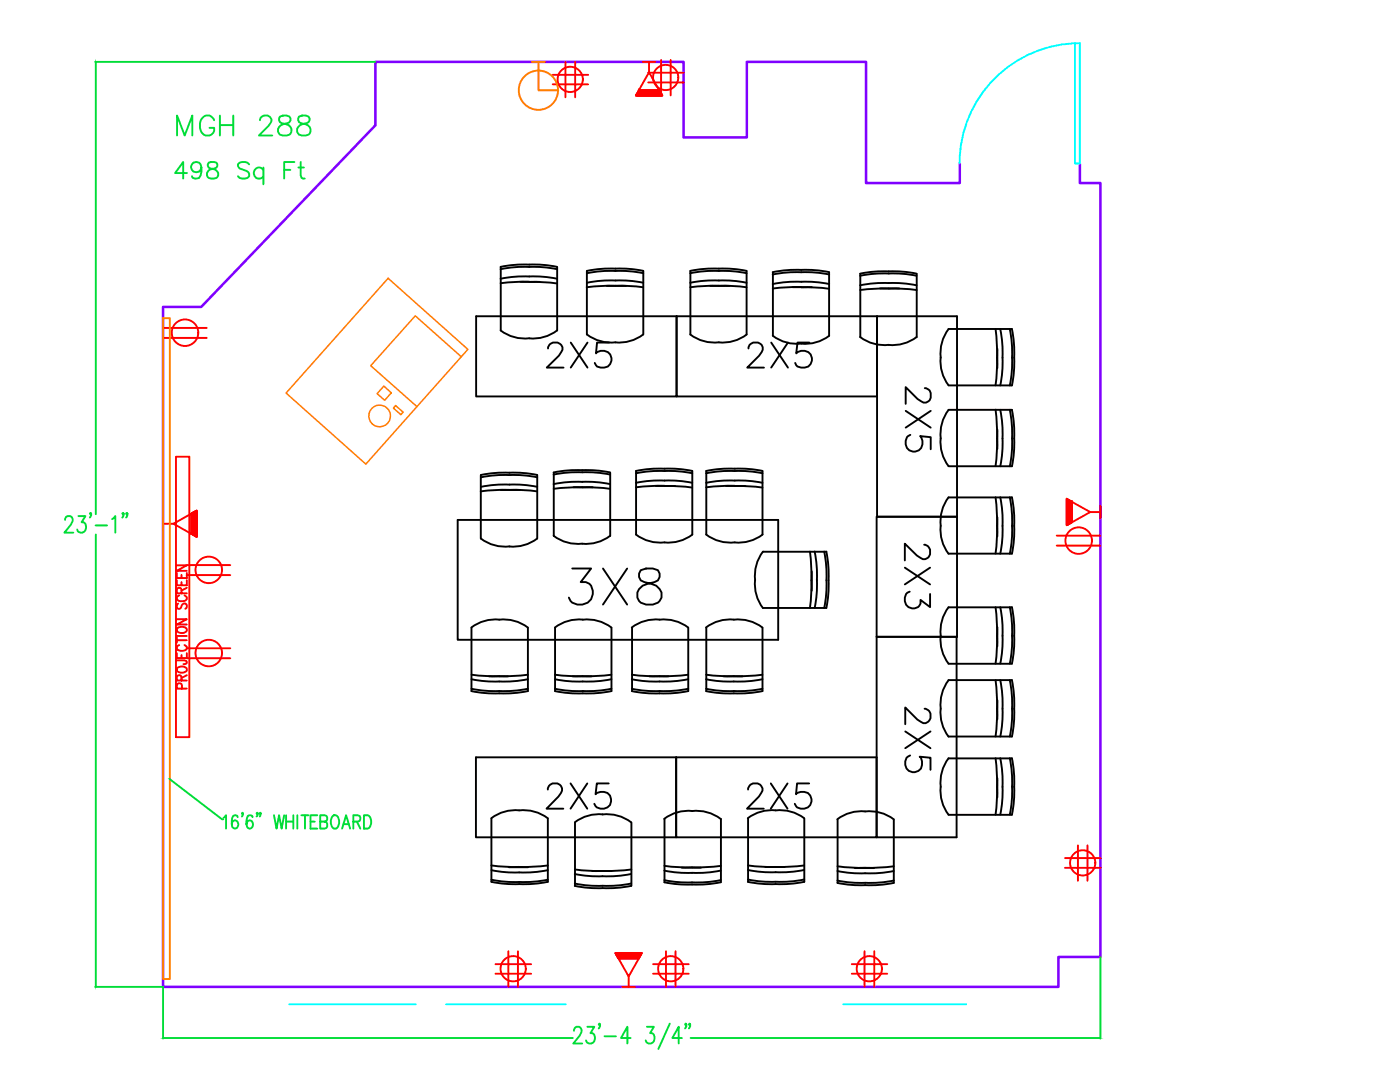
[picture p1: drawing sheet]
<svg xmlns="http://www.w3.org/2000/svg" width="279mm" height="216mm" viewBox="0 0 279 216" stroke-linecap="round" stroke-linejoin="round" font-family="sans-serif">
<!-- layer: _WALLS -->
<path d="M191.5 32.6v3.9h-18.7v-24.2h-23.8v15.1h-12.6v-15.1h-61.5v12.7l-34.7 36.2h-7.7v135.7h178.7v-5.9h8.4v-154.5h-4.1v-3.9" fill="none" stroke="#7f00ff" stroke-width=".51"/>
<!-- layer: ELECT -->
<g fill="none" stroke="#f00" stroke-width=".38">
<path d="M127.6 18l-.2 .1M127.6 18l-.3 .3M127.7 18l-.4 .4M127.7 18l-.5 .6M127.8 18l-.7 .7M127.9 18l-.9 .8M127.9 18l-1 1M128 18l-1.1 1.1M128 19.1l1.1-1.1-1 1.1M128.1 18l-1.1 1.1M128.2 18l-1.1 1.1M128.3 18l-1.1 1.1"/>
<path d="M128.3 19.1l1.1-1.1-1 1.1M128.4 18l-1.1 1.1M128.5 18l-1.1 1.1M128.5 18l-1 1.1 1.1-1.1M128.6 18l-1.1 1.1M128.7 18l-1.1 1.1M128.7 18l-1 1.1M128.8 18l-1.1 1.1M128.8 18l-1 1.1M128.9 18l-1.1 1.1M129 18l-1.1 1.1M129.2 18l-1.1 1.1"/>
<path d="M129.3 18l-1.1 1.1M129.5 12.3v2.1M129.5 18l-1.1 1.1M129.6 18l-1.1 1.1M129.6 18l-1 1.1 1.1-1.1M129.7 18l-1 1.1M129.9 18l-1.2 1.1M129.9 18l-1 1.1 1.1-1.1M130 18l-1 1.1"/>
</g>
<circle cx="127.5" cy="18" r=".19" fill="#f00"/>
<g fill="none" stroke="#f00" stroke-width=".38">
<path d="M130.1 18l-1.1 1.1M130.2 18l-1.1 1.1M130.3 18l-1.1 1.1M130.4 18l-1.1 1.1M130.5 18l-1.1 1.1M130.6 18l-1.1 1.1M130.6 18l-1 1.1M130.7 19.1l.9-1-.9 1M130.7 18l-1.1 1.1M130.8 18l-1.1 1.1M130.9 18l-1.1 1.1M130.9 18l-1 1.1"/>
<path d="M131 18l-1.1 1.1M131.1 18l-1.1 1.1M131.2 18l-1.1 1.1M131.3 18l-1.1 1.1M131.3 19.1l.6-.6-.6 .6M131.4 18l-1.1 1.1M131.5 18l-1.1 1.1M131.6 18l-1.1 1.1 1.1-1M131.6 18.1l-1 1M131.6 19.1l.4-.4-.3 .4M131.7 18.2l-.9 .9M131.7 19.1l.3-.3-.2 .3"/>
<path d="M131.7 18.3l-.8 .8M131.7 18.3l-.7 .8M131.8 18.4l-.8 .7M131.8 18.4l-.7 .7M131.8 18.5l-.6 .6M131.9 18.6l-.5 .5M131.9 18.7l-.4 .4M131.9 18.7l-.3 .4M132.1 18.9l-.2 .2M132.1 19l-.1 .1M132.2 19l-.1 .1"/>
</g>
<circle cx="132.2" cy="19.1" r=".19" fill="#f00"/>
<g fill="none" stroke="#f00" stroke-width=".38">
<path d="M110.3 16.8h7.1M110.3 14.9h7.1M112.8 12.3v7.1M114.8 12.3v7.1M127.5 18h4.1l-2.1-3.6-2.6 4.7h5.3l-.6-1.1M128.3 12.3h2.5M212.9 99.9l1 1.1M212.9 99.9l1 1.1-1-1.2 1 1M212.9 99.7l1 1.1M212.9 99.6l1 1.1M212.9 99.5l1 1.2-1-1.1M213 99.6l.9 .9"/>
<path d="M213.1 99.7l.8 .8M213.4 99.8l.5 .6-.4-.5M213.6 100l.3 .3M212.9 101.6l1 1.1M212.9 101.5l1 1.1-1-1.1M212.9 101.4l1 1.1M212.9 101.4l1 1M212.9 101.3l1 1.1M212.9 101.2l1 1.1M212.9 101.1l1 1.1M212.9 101l1 1.1M212.9 101l1 1"/>
<path d="M212.9 100.9l1 1.1M212.9 100.8l1 1.1M212.9 100.7l1 1.1M212.9 100.7l1 1M212.9 100.6l1 1.1M212.9 100.5l1 1.1M212.9 100.5l1 1M212.9 100.4l1 1.1M212.9 100.2l1 1.1M212.9 100.2l1 1M212.9 100.1l1 1.1M212.9 100l1 1.1"/>
<path d="M213.8 100.1l.1 .1M213.9 101.4l-1-1 1 1M217.6 102.2h2"/>
<circle cx="113.8" cy="15.8" r="2.52"/>
</g>
<circle cx="213.9" cy="100.1" r=".19" fill="#f00"/>
<g fill="none" stroke="#f00" stroke-width=".38">
<path d="M32.5 67.4h8.8M32.5 65.4h8.8M32.5 104.5h2.1M37.3 114.8h8.7M37.3 112.8h8.7M38.2 104l1.1 1.1-1.1-1M38.2 104.1l1.1 1.1M38.2 104.2l1.1 1.1M38.2 104.3l1.1 1.1M38.2 104.4l1.1 1.1M38.2 104.5l1.1 1.1M38.2 104.6l1.1 1"/>
<path d="M38.2 104.6l1.1 1.1M38.2 104.7l1.1 1.1M38.2 104.8l1.1 1.1M38.2 104.8l1.1 1.1-1.1-1M38.2 104.9l1.1 1.1M38.2 105l1.1 1.1M38.2 105.1l1.1 1.1M38.2 105.1l1.1 1.1-1.1-1M38.2 105.2l1.1 1.1M38.2 105.3l1.1 1.1M38.2 105.4l1.1 1.1-1.1-1M38.2 105.5l1.1 1.1"/>
<path d="M38.2 105.6l1.1 1.1M38.2 105.8l1.1 1M38.2 105.8l1.1 1.1M38.2 106l1.1 1.1M38.2 106.1l1.1 1M38.2 106.3l.6 .5M38.2 106.4l.4 .4M38.2 106.5l.1 .1M38.9 106.9l-.7-.7 .8 .8M39.3 106.7l-1.1-1.1 1.1 1.2M39.3 107l-1.1-1.1 1.1 1.1M210.9 108.9h8.7"/>
<path d="M210.9 106.9h8.7M212.9 103.2l1 1.1-1-1M212.9 103.1l1 1.1-1 .6M212.9 101.7l1 1M212.9 101.8l1 1.1-1-1.2 1 1.1M212.9 101.9l1 1.1M212.9 102.1l1 1.1M212.9 102.2l1 1.1M212.9 102.4l1 1.1M212.9 102.5l1 1M212.9 102.5l1 1.1M212.9 102.6l1 1.1"/>
<path d="M212.9 102.7l1 1.1M212.9 102.8l1 1M212.9 102.8l1 1.1M212.9 102.9l1 1.1M212.9 103l1 1.1M212.9 103.1l1 1M212.9 103.2l1 1M212.9 103.4l.9 .9-.9-.9M212.9 103.5l.8 .8M212.9 103.6l.7 .8M212.9 103.7l.7 .7M212.9 103.8l.6 .6"/>
<path d="M212.9 103.8l.6 .7M212.9 104l.5 .5M212.9 104.1l.4 .4M212.9 104.2l.3 .4M212.9 104.4l.2 .3M212.9 104.5l.2 .2M212.9 104.5l.1 .2M212.9 104.6l.1 .1M212.9 104.6v.1M213.9 100.1v4.1l3.7-2-4.7-2.7v5.3M213.9 103.1l-1-1.1 1 1.2M213.9 103.4l-1-1.1 1 1.1"/>
<path d="M219.6 100.9v2.5M37.3 131.3h8.7M37.3 129.4h8.7M212.5 173.2h7.2M212.5 171.2h7.2M215.1 168.7v7.1M217 168.7v7.1M98.9 194.3h7.1M98.9 192.4h7.1M101.5 189.8v7.1M103.4 189.8v7.1M122.8 190.1h5.3l-2.6 4.7-2.1-3.6h4.1"/>
<path d="M122.9 190.1l-.1 .1M123 190.1l-.1 .2M123.1 190.1l-.2 .2M123.1 190.1l-.2 .3M123.2 190.8l.7-.7-.7 .7M123.2 190.1l-.2 .3M123.3 190.1l-.3 .3M123.4 190.1l-.4 .4M123.4 190.1l-.4 .5 .6-.5-.5 .6 .5-.6M123.7 190.1l-.6 .6M123.9 190.1l-.7 .8 .8-.8M124 190.1l-.7 .9"/>
<path d="M124.1 190.1l-.8 .9M124.2 196.9h2.5M124.2 190.1l-.9 .9M124.3 190.1l-1 1M124.4 191.2l1.1-1.1-1.1 1.1M124.4 190.1l-1 1.1M124.5 190.1l-1.1 1.1-.6-1M124.6 190.1l-1.1 1.1M124.6 190.1l-1 1.1M124.7 191.2l1.1-1.1-1.1 1.1M124.7 190.1l-1.1 1.1M124.7 190.1l-1 1.1"/>
<path d="M124.8 190.1l-1.1 1.1M124.9 190.1l-1.1 1.1M124.9 190.1l-1 1.1M125 190.1l-1.1 1.1M125 190.1l-1 1.1M125.1 190.1l-1.1 1.1M125.2 190.1l-1.1 1.1M125.3 190.1l-1.1 1.1M125.4 190.1l-1.1 1.1M125.5 194.8v2.1M125.5 190.1l-1 1.1M125.6 190.1l-1.1 1.1"/>
<path d="M125.7 190.1l-1.1 1.1M125.8 190.1l-1 1.1M125.9 190.1l-1.1 1.1M126 190.1l-1 1.1 1.1-1.1M126.1 191.2l1.1-1.1-1.1 1.1M126.1 190.1l-1.1 1.1M126.2 190.1l-1.1 1.1M126.3 190.1l-1.1 1.1 1.2-1.1M126.4 190.1l-1.1 1.1M126.4 191.2l1.1-1.1-1.1 1.1M126.4 190.1l-1 1.1M126.5 190.1l-1.1 1.1"/>
<path d="M126.6 190.1l-1.1 1.1M126.7 190.1l-1.2 1.1M126.7 190.1l-1 1.1M126.8 190.1l-1.1 1.1M126.9 190.1l-1.1 1.1M127 190.1l-1.1 1.1M127 190.1l-1 1.1M127.1 190.1l-1.1 1.1M127.3 190.1l-1.1 1.1M127.3 190.1l-1 1.1M127.4 190.1l-1.1 1.1M127.5 191.2h.1"/>
<path d="M127.6 190.1l-1.1 1.1M127.6 191.1l-.1 .1M127.6 190.1l-1 1.1M127.7 190.1l-1.1 1.1M127.7 190.8l-.4 .4M127.8 190.1l-1.1 1.1M127.8 190.7l-.6 .5M127.9 190.1l-1.1 1.1M127.9 190.1l-1 1.1 1.1-1.1M128 190.4l-.8 .8 .7-.6M128 190.1l-1.1 1.1M128 190.3l-.9 .9"/>
<path d="M128.1 190.1l-1.1 1.1M130.3 194.3h7.1M130.3 192.4h7.1M132.9 189.8v7.1M134.8 189.8v7.1M170 194.3h7.1M170 192.4h7.1M172.5 189.8v7.1M174.5 189.8v7.1"/>
<circle cx="36.9" cy="66.4" r="2.65"/>
<circle cx="41.7" cy="113.7" r="2.65"/>
<circle cx="215.3" cy="107.9" r="2.65"/>
<circle cx="41.7" cy="130.3" r="2.65"/>
<circle cx="216.1" cy="172.2" r="2.52"/>
<circle cx="102.4" cy="193.3" r="2.52"/>
<circle cx="133.9" cy="193.3" r="2.52"/>
<circle cx="173.5" cy="193.3" r="2.52"/>
</g>
<circle cx="38.2" cy="106.5" r=".19" fill="#f00"/>
<g fill="none" stroke="#f00" stroke-width=".38">
<path d="M129.4 16.5h7M129.4 14.5h7M131.9 12v7M133.8 12v7M32.5 103.2v2.6M38.2 104l1.1 1M38.2 103.9l1.1 1.1M38.2 103.8l1.1 1.1M38.2 103.7l1.1 1.1-1.1-1M38.2 103.7l1.1 1M38.2 103.6l1.1 1.1M38.2 103.5l1.1 1.1"/>
<path d="M38.2 103.4l1.1 1.1-1.1-1M38.2 103.4l1.1 1M38.2 103.3l1.1 1.1M38.2 103.2l1.1 1.1M38.2 103.1l1.1 1.1M38.2 103.1l1.1 1M38.2 103l1.1 1.1M38.2 102.9l1.1 1.1M38.2 102.8l1.1 1.1M38.2 102.8l1.1 1M38.2 102.7l1.1 1.1M38.2 102.6l1.1 1.1"/>
<path d="M38.2 102.5l1.1 1.1M38.3 102.4l1 1.1M38.3 102.4l1 1M38.4 102.3l.9 .9M38.5 102.3l.8 .9M38.5 102.3l.8 .8M38.6 102.3l.7 .7M38.6 102.3l.7 .6M38.6 102.2l.7 .7-.6-.7M38.7 102.2l.6 .6M38.7 102.2l.6 .5M38.8 102.1l.5 .5"/>
<path d="M38.8 102.1l.5 .5-.5-.5 .5 .4M38.9 102.1l.4 .3M39 102.1l.3 .3M39.1 102l.2 .2M39.2 101.9l.1 .1M39.3 103.3l-1-.9 1 1M39.3 102.3l-.3-.3 .3 .3M39.3 103.5l-1.1-1-3.6 2 4.7 2.6v-5.2l-1.1 .6v4M39.3 102l-.2-.1 .2 .2"/>
<circle cx="132.8" cy="15.5" r="2.52"/>
</g>
<!-- layer: _MISC_FIXED -->
<g fill="none" stroke="#ff7f00" stroke-width=".3">
<path d="M77.5 55.5l15.9 14.2-20.4 22.9-15.9-14.2zM76.6 77l1.5 1.4-1.3 1.5-1.5-1.3zM92.1 71.2l-9.2-8.2-8.9 10 9.2 8.1M78.9 80.9l1.6 1.3-.5 .5-1.5-1.3z"/>
<circle cx="75.8" cy="83" r="2.17"/>
</g>
<!-- layer: CLFUR -->
<g fill="none" stroke="#000" stroke-width=".38">
<path d="M99.9 53.3v12.6M103.9 56.2h3.8M105.6 53.3a22.8 22.8 0 0 0-5.7 .4M105.6 53.3a22.8 22.8 0 0 1 5.6 .4M105.6 56.2l-2.8 .1-2.9 .2M105.6 56.3h2.8l2.8 .3M111.2 53.2a35.8 35.8 0 0 0-11.3 .1M111.2 55.6a35.8 35.8 0 0 0-11.3 0M111.2 53.3v12.6M117.1 57.3a52.7 52.7 0 0 1 11.3 0M117.1 54.1v12.6M121.1 57.1h3.9"/>
<path d="M128.4 54.1v12.6a7.7 7.7 0 0 1-5.6 1.6 7.9 7.9 0 0 1-5.7-1.6M128.4 54.5a35.8 35.8 0 0 0-11.3 0M128.4 54a35.8 35.8 0 0 0-11.3 .1M128.4 56.4a35.8 35.8 0 0 0-11.3 0M137.8 54.1v12.6M141.7 57.1h3.9M143.5 57l2.7 .1 2.8 .2M143.5 57l-2.9 .1-2.8 .2M149 54.1v12.6M149 54.5a35.8 35.8 0 0 0-11.3 0M149 54a35.8 35.8 0 0 0-11.3 .1M149 56.4a35.8 35.8 0 0 0-11.3 0"/>
<path d="M154.2 54.3v12.7M158.2 57.3h3.8M159.9 57.3l2.8 .1 2.8 .2M159.9 53.9a22.8 22.8 0 0 0-5.7 .4M159.9 53.9a22.8 22.8 0 0 1 5.6 .4M159.9 57.3h-2.8l-2.9 .3M165.5 54.3v12.7M165.5 54.8a35.8 35.8 0 0 0-11.3 0M165.5 56.7a35.8 35.8 0 0 0-11.3 0M171.7 54.6v12.7M175.6 57.6h3.9M177.4 57.6h-2.9l-2.8 .3"/>
<path d="M177.4 57.6h2.8l2.7 .3M182.9 55a35.8 35.8 0 0 0-11.2 0M182.9 54.6a35.8 35.8 0 0 0-11.2 0M182.9 56.9a35.8 35.8 0 0 0-11.2 0M183 54.6v12.7M95 63.1h80v16h-40v-16v16h-40zM99.9 65.9a7.9 7.9 0 0 0 5.7 1.6 7.8 7.8 0 0 0 5.6-1.6M109.4 69.5a1.26 1.26 0 0 1 .9-1.1h1a1.21 1.21 0 0 1 .7 1.9l-.5 .7-2.4 2.3h3.4M113.9 68.4l3.3 4.9M117.2 68.4l-3.3 4.9M121.6 68.4h-2.4l-.3 2.1a1.75 1.75 0 0 1 3.1 .6 1.75 1.75 0 0 1-2.1 2.2l-.7-.2-.5-.7M137.7 66.7a7.9 7.9 0 0 0 5.8 1.6"/>
<path d="M149 66.7a7.9 7.9 0 0 1-5.5 1.6M149.4 69.5a1.16 1.16 0 0 1 .9-1.1h1a1.21 1.21 0 0 1 .7 1.9l-.5 .7-2.4 2.3h3.4M153.9 68.4l3.4 4.9M154.2 67a7.9 7.9 0 0 0 5.7 1.6 7.8 7.8 0 0 0 5.6-1.6M157.3 68.4l-3.4 4.9M161.5 68.4h-2.3l-.3 2.1a1.79 1.79 0 0 1 2.7 0 1.79 1.79 0 0 1-.3 2.6 2.17 2.17 0 0 1-2.4-.2l-.2-.5M171.7 67.2a7.9 7.9 0 0 0 5.7 1.6 7.8 7.8 0 0 0 5.5-1.5M175 63.1h16v40h-16zM184.6 77.5a1.26 1.26 0 0 1 1.1 .9v1a1.21 1.21 0 0 1-1.9 .7l-.7-.5-2.4-2.4v3.4M187.7 71.3a8 8 0 0 0 1.6 5.6h12.7a22.8 22.8 0 0 0 .4-5.5M198.7 65.6a52.7 52.7 0 0 1 0 11.3M199 69.6v3.9"/>
<path d="M199.6 65.6a22.8 22.8 0 0 1 .5 5.8M200.1 71.4a22.8 22.8 0 0 1-.5 5.5M201.5 65.6a22.8 22.8 0 0 1 .5 5.8M202 71.4a22.8 22.8 0 0 1-.5 5.5M202.4 71.4a22.8 22.8 0 0 0-.5-5.8h-12.6a8 8 0 0 0-1.6 5.8M99.9 97.8h3.9M101.6 97.7l-2.8 .1-2.9 .2M101.7 97.8h2.7l2.8 .2M107.2 95.2a35.8 35.8 0 0 0-11.2 0M107.2 97.1a35.8 35.8 0 0 0-11.2 0M110.5 94.3v12.7M114.5 97.2h3.8"/>
<path d="M116.2 97.2l-2.9 .1-2.8 .2M116.2 97.2l2.8 .1 2.8 .2M121.7 94.7a35.8 35.8 0 0 0-11.2 0M121.7 94.3a35.8 35.8 0 0 0-11.2 0M121.7 96.6a35.8 35.8 0 0 0-11.2 0M121.8 94.3v12.7M130.9 97h3.8M132.6 97h2.8l2.7 .3M132.6 93.5a22.8 22.8 0 0 0-5.7 .5v12.7a7.8 7.8 0 0 0 5.7 1.5 7.8 7.8 0 0 0 5.6-1.5v-12.7M132.6 93.5a22.8 22.8 0 0 1 5.6 .5M132.6 96.9l-2.8 .1-2.9 .2M138.2 94.4a35.8 35.8 0 0 0-11.3 0"/>
<path d="M138.2 96.3a35.8 35.8 0 0 0-11.3 0M141 94l-.1 12.7a7.9 7.9 0 0 0 5.7 1.5 7.8 7.8 0 0 0 5.6-1.5v-12.7M144.9 97h3.8M146.6 97h2.8l2.8 .3M146.6 93.5a22.8 22.8 0 0 0-5.7 .5M146.6 93.5a22.8 22.8 0 0 1 5.6 .5M146.7 96.9l-2.9 .1-2.9 .2M152.2 94.4a35.8 35.8 0 0 0-11.3 0M152.2 96.3a35.8 35.8 0 0 0-11.3 0M180.7 82l5 3.3M181.7 86.8a1.75 1.75 0 0 0-.9 2.2 1.75 1.75 0 0 0 2.1 1 1.75 1.75 0 0 0 1.2-2l-.5-1 2.1 .2v2.4M185.7 82l-5 3.3"/>
<path d="M187.7 87.5a7.9 7.9 0 0 0 1.6 5.5M187.7 87.5a8 8 0 0 1 1.6-5.7h12.6a35.8 35.8 0 0 1 .1 11.2h-12.7M198.7 81.7a52.7 52.7 0 0 1 0 11.3M198.7 99.2l.2 2.9 .1 2.9M199 85.7v3.9M199.6 81.8a35.8 35.8 0 0 1 0 11.2M199.6 99.2a35.8 35.8 0 0 1 0 11.3M201.5 81.8a35.8 35.8 0 0 1 0 11.2M201.5 99.2a35.8 35.8 0 0 1 0 11.3M91.3 103.7h64v24h-64zM107.2 107.5a7.9 7.9 0 0 1-5.6 1.5M107.2 107.5v-12.7a35.8 35.8 0 0 0-11.2 0v12.7a8 8 0 0 0 5.7 1.5"/>
<path d="M110.5 106.9a7.9 7.9 0 0 0 5.7 1.6 7.8 7.8 0 0 0 5.6-1.6M114.2 113.4h3.8l-2.1 2.7a1.95 1.95 0 0 1 2.4 2.5 2.63 2.63 0 0 1-4.4 1.3l-.4-.7M120.3 113.4l4.9 7.2M125.2 113.4l-4.9 7.2M127.9 113.8a1.43 1.43 0 0 0 .7 2.3l1.3 .4a2.25 2.25 0 0 1 1.7 3.4 3 3 0 0 1-4.1 0 2.19 2.19 0 0 1 1.8-3.4l1.3-.4a1.44 1.44 0 0 0 .7-2.3l-1-.4h-1.4zM150.7 115.8a7.9 7.9 0 0 0 1.6 5.5M152.3 110.1h12.6M152.3 110.1a7.9 7.9 0 0 0-1.6 5.7M161.6 110.1l.3 2.8v2.9M161.9 115.8v2.7l-.3 2.8M162 114v3.9M162.6 110.1a35.8 35.8 0 0 1 0 11.2"/>
<path d="M164.5 110.1a35.8 35.8 0 0 1 0 11.2M164.9 110.1a35.8 35.8 0 0 1 0 11.2M174.9 103.1h16.1v24h-16.1zM180.6 113.3l5 3.3M181.6 118.1a1.74 1.74 0 0 0-.8 2.5 1.74 1.74 0 0 0 2.7 .3l.2-.5v-.7l1.9 1.4v-2.6M184.4 108.7a1.26 1.26 0 0 1 1.2 1v.9a1.21 1.21 0 0 1-1.9 .7l-.7-.4-2.4-2.4v3.3M185.6 113.3l-5 3.3M189.3 110.5h12.7a35.8 35.8 0 0 0-.1-11.3l-12.6 .1a7.8 7.8 0 0 0-1.6 5.6 7.8 7.8 0 0 0 1.6 5.6M199 104.9l-.1 2.8-.2 2.8M199 103.2v3.8M94.1 135.5a22.8 22.8 0 0 0 5.5 .5M94.1 134.6a52.3 52.3 0 0 0 11.2 0"/>
<path d="M97.6 134.9h3.8M105.3 125.2a8 8 0 0 0-5.7-1.6 7.6 7.6 0 0 0-5.5 1.7v12.6a35.8 35.8 0 0 0 11.2 0l.1-12.6M105.3 137.4a35.8 35.8 0 0 1-11.2 0M105.3 135.5a22.8 22.8 0 0 1-5.7 .5M110.7 134.6a52.7 52.7 0 0 0 11.3 0M110.8 125.2a7.8 7.8 0 0 1 5.5-1.5 7.8 7.8 0 0 1 5.7 1.6v12.6a35.9 35.9 0 0 1-11.2 0zM110.8 135.5a22.8 22.8 0 0 0 5.5 .5M114.2 134.9h3.9M122 137.4a35.8 35.8 0 0 1-11.2 0M122 135.5a22.8 22.8 0 0 1-5.7 .5M126.1 125.2a7.8 7.8 0 0 1 5.5-1.5 7.8 7.8 0 0 1 5.8 1.6v12.6a35.8 35.8 0 0 1-11.3 0M126.1 135.5a22.8 22.8 0 0 0 5.5 .5"/>
<path d="M126.1 134.6l2.8 .3h2.7M126.1 125.3v12.6M129.6 134.9h3.8M137.3 134.6l-2.8 .3h-2.9M137.4 137.4a35.8 35.8 0 0 1-11.3 0M137.4 135.5a22.8 22.8 0 0 1-5.8 .5M140.9 125.2a7.8 7.8 0 0 1 5.5-1.5 7.8 7.8 0 0 1 5.8 1.6v12.6a35.8 35.8 0 0 1-11.3 0M140.9 135.5a22.8 22.8 0 0 0 5.5 .5M140.9 134.6l2.8 .3h2.8M141 125.3v12.6M144.4 134.9h3.8M152.2 134.6l-2.9 .3h-2.9"/>
<path d="M152.2 137.4a35.8 35.8 0 0 1-11.3 0M152.2 135.5a22.8 22.8 0 0 1-5.8 .5M152.3 121.3h12.6M174.9 127.1h16v40h-16zM189.3 135.7h12.6a35.9 35.9 0 0 1 .1 11.3h-12.7a7.8 7.8 0 0 1-1.6-5.6 8 8 0 0 1 1.6-5.7zM189.3 132.4h12.7M189.3 121.2h12.7M189.3 121.2a7.9 7.9 0 0 0-1.6 5.7 7.8 7.8 0 0 0 1.6 5.5M198.7 121.2a52.7 52.7 0 0 1 0 11.2M198.7 135.7l.2 2.9 .1 2.8M199 125.1v3.9M199 139.7v3.8"/>
<path d="M199.6 121.1a35.8 35.8 0 0 1 0 11.3M199.6 135.7a35.8 35.8 0 0 1 0 11.3M201.5 121.1a35.8 35.8 0 0 1 0 11.3M201.5 135.7a35.8 35.8 0 0 1 0 11.3M201.9 121.1a35.8 35.8 0 0 1 .1 11.3M95 151.1h79.9v16h-40v-16v16h-39.9zM109.3 157.6a1.24 1.24 0 0 1 1-1.3h.9a1.25 1.25 0 0 1 .8 1.9l-.6 .7-2.3 2.5h3.3M113.9 156.3l3.3 5.1M117.2 156.3l-3.3 5.1M121.5 156.3h-2.4l-.2 2.2a1.78 1.78 0 0 1 2.6 0 1.78 1.78 0 0 1-.3 2.6 1.81 1.81 0 0 1-2.6-.7M149.3 157.6a1.35 1.35 0 0 1 1-1.3h.9a1.25 1.25 0 0 1 .7 1.9l-.4 .7-2.4 2.5h3.3M153.8 156.3l3.4 5.1"/>
<path d="M157.2 156.3l-3.4 5.1M161.5 156.3h-2.4l-.2 2.2a1.78 1.78 0 0 1 2.6 0 1.78 1.78 0 0 1-.3 2.6 1.79 1.79 0 0 1-2.6-.7M180.7 146l5 3.3M181.6 150.7a1.75 1.75 0 0 0-.9 2.2 1.75 1.75 0 0 0 2.1 1.1 1.75 1.75 0 0 0 1.2-2.1l-.2-.7-.3-.2 2.2 .2v2.4M184.5 141.4a1.36 1.36 0 0 1 1.2 1v.9a1.25 1.25 0 0 1-1.9 .7l-.7-.4-2.4-2.4v3.3M185.7 146l-5 3.3M189.3 151.3h12.7M189.3 151.3a7.9 7.9 0 0 0-1.6 5.7 7.8 7.8 0 0 0 1.6 5.6M198.7 151.3l.2 2.9 .1 2.8M199 141.4l-.1 2.8-.2 2.8M199 157l-.1 2.8-.2 2.8M199 155.3v3.8"/>
<path d="M199.6 151.3a35.8 35.8 0 0 1 0 11.2M201.5 151.3a35.8 35.8 0 0 1 0 11.2M201.9 151.3a35.8 35.8 0 0 1 .1 11.2M98 172.7a52.7 52.7 0 0 0 11.3 0M101.5 173h3.9M103.6 161.7a7.9 7.9 0 0 0-5.5 1.6M103.6 161.7a7.8 7.8 0 0 1 5.7 1.6v12.7a35.8 35.8 0 0 1-11.2 0v-12.7M109.3 175.5a35.8 35.8 0 0 1-11.2 0M109.3 173.6a35.8 35.8 0 0 1-11.2 0M114.7 176.3a22.8 22.8 0 0 0 5.5 .5M114.7 173.5l2.8 .3h2.8M114.8 164.1v12.7"/>
<path d="M118.2 173.8h3.9M120.2 162.5a7.9 7.9 0 0 1 5.8 1.6M120.3 162.5a7.9 7.9 0 0 0-5.6 1.6M126 176.3a22.8 22.8 0 0 1-5.8 .4M126 176.8a35.8 35.8 0 0 1-11.3 0M126 174.4a35.8 35.8 0 0 1-11.3 0M126 173.5l-2.9 .3h-2.8M126 164.1v12.7M132.6 176a22.8 22.8 0 0 0 5.5 .5M132.6 172.8l2.8 .2 2.7 .1M132.6 163.4v12.7M136 173.1h3.9"/>
<path d="M138.1 161.8a7.9 7.9 0 0 0-5.5 1.6M138.1 161.8a7.9 7.9 0 0 1 5.7 1.6M143.8 175.6a35.8 35.8 0 0 1-11.2 0M143.8 176a22.8 22.8 0 0 1-5.7 .5M143.8 173.7a35.8 35.8 0 0 1-11.2 0M143.9 172.8l-2.9 .2-2.9 .1M143.9 163.4v12.7M149.2 163.3a7.8 7.8 0 0 1 5.6-1.6 7.8 7.8 0 0 1 5.7 1.6v12.7a35.8 35.8 0 0 1-11.2 0M149.3 172.7l2.7 .3h2.8M149.3 163.3v12.7M152.7 173h3.9M160.5 172.7l-2.9 .3h-2.8"/>
<path d="M160.5 175.5a35.8 35.8 0 0 1-11.2 0M160.5 173.6a35.8 35.8 0 0 1-11.2 0M167.1 163.5a7.8 7.8 0 0 1 5.6-1.6 7.8 7.8 0 0 1 5.7 1.6v12.7a35.8 35.8 0 0 1-11.3 0M167.1 173.8a22.8 22.8 0 0 0 5.6 .5M167.1 172.9l2.8 .2 2.8 .1M167.2 163.5v12.7M170.6 173.2h3.8M178.4 172.9l-2.9 .2-2.9 .1M178.4 175.7a35.8 35.8 0 0 1-11.3 0M178.4 173.8a22.8 22.8 0 0 1-5.7 .4M189.3 162.6h12.7"/>
</g>
<!-- layer: _DOOR_WIND -->
<path d="M214.5 8.7v23.9h1v-24a24 24 0 0 0-24 24M57.7 200.4h25.3M89 200.4h23.9M168.3 200.4h24.5" fill="none" stroke="#0ff" stroke-width=".38"/>
<!-- layer: _DIMS -->
<g fill="none" stroke="#00dd37" stroke-width=".38">
<path d="M19 12.3h55.9M19.1 12.5v90.1M35.3 27v-3.9l1.6 3.9 1.5-3.9v3.9M37.3 34.5h-2.3l1.6-2.2v3.3M40.2 33.4a1.04 1.04 0 0 1-1.4 .9 1.04 1.04 0 0 1-.4-1.6 1.04 1.04 0 0 1 1.6 .1 3 3 0 0 1-.3 2.7 1.04 1.04 0 0 1-1.4-.3M41.6 32.5a.7 .7 0 0 0 .3 1.1 1.39 1.39 0 0 1 1.6 1.4l-.1 .3a1.34 1.34 0 0 1-2.1-.3 1.13 1.13 0 0 1 1-1.3l.6-.1a.7 .7 0 0 0 .3-1.1l-.5-.2zM42.7 24a1.46 1.46 0 0 0-1.6-.9 1.46 1.46 0 0 0-1.2 1.5 1.82 1.82 0 0 0 1.9 2.4 1.28 1.28 0 0 0 .9-1.5h-.9M43.9 23.1v3.9M43.9 25h2.7M46.6 23.1v3.9M49.7 32.8a1.51 1.51 0 0 0-2.2 0 .83 .83 0 0 0 .6 .9l1 .4a.8 .8 0 0 1 .6 .6 .8 .8 0 0 1-.3 .8 1.62 1.62 0 0 1-1.9-.3M51.9 24a.93 .93 0 0 1 .7-.9h.8a.99 .99 0 0 1 .6 1.5l-2.3 2.4h2.6"/>
<path d="M52.6 33.9a1.06 1.06 0 0 0-1.6-.2 1.06 1.06 0 0 0 0 1.6 1.06 1.06 0 0 0 1.6-.1M52.6 33.4v3.4M55.9 23.3a.82 .82 0 0 0 .3 1.3 1.79 1.79 0 0 1 2 1.1 1.01 1.01 0 0 1-1 1.3h-.7a1.09 1.09 0 0 1-1-.9 1.09 1.09 0 0 1 .6-1.1l1.3-.4a.78 .78 0 0 0 .4-1.3l-.6-.2h-.7zM56.7 33.9h1.2M58.7 32.3h-2v3.3M59.5 33.4h1.1M59.7 23.3a.82 .82 0 0 0 .4 1.3 1.79 1.79 0 0 1 1.9 1.1 1.01 1.01 0 0 1-1 1.3h-.7a1.09 1.09 0 0 1-1-.9 1.09 1.09 0 0 1 .6-1.1l1.3-.4a.78 .78 0 0 0 .4-1.3l-.6-.2h-.7zM60 32.3v2.7l.2 .5 .6 .1M13 103.7a.76 .76 0 0 1 .5-.7h.5a.81 .81 0 0 1 .4 1.2l-1.5 2.1h1.7M15.6 103h1.4l-.7 1.2h.4a1.06 1.06 0 0 1 .4 1.5 1.06 1.06 0 0 1-1.6 .3l-.1-.4M18.2 102.5l-.1 .1-.2-.1 .2-.2a.68 .68 0 0 1-.2 1M19.1 104.8h2.3"/>
<path d="M19.1 106.7v90.1M22.4 103.6l.6-.6v3.3M24.7 102.5l-.2 .1-.1-.1 .1-.2a.68 .68 0 0 1-.1 1M25.4 102.5l-.1 .1-.1-.1 .1-.2a.68 .68 0 0 1-.1 1M33.9 155.5l10.4 8h.3M44.6 163.2l.5-.5v2.6M47.4 163.1v-.3l-.3-.1-.5 .1a2.55 2.55 0 0 0 0 2.4 .79 .79 0 0 0 1-.5 .79 .79 0 0 0-.7-1 .7 .7 0 0 0-.6 .8M48.5 162.3l-.1 .1-.1-.1 .1-.1 .1 .1-.2 .6M50.4 163.1l-.1-.3-.3-.1-.5 .1a2.55 2.55 0 0 0 0 2.4 .8 .8 0 0 0 1-.5 .8 .8 0 0 0-.6-1 .7 .7 0 0 0-.7 .8M51.4 162.3l-.1 .1-.1-.1 .1-.1 .1 .1-.2 .6M52 162.3l-.1 .1-.1-.1 .1-.1 .1 .1-.2 .6M54.7 162.7l.5 2.6 .5-2.6 .5 2.6 .5-2.6"/>
<path d="M57.1 162.7v2.6M57.1 163.9h1.4M58.5 162.7v2.6M59.3 162.7v2.6M60.1 162.7h1.5M60.9 162.7v2.6M62 163.9h.8M63.3 162.7h-1.3v2.6h1.3M63.9 163.9h.9a.65 .65 0 0 0 .5-.6 .65 .65 0 0 0-.5-.6h-.9v2.6h.9l.4-.2v-.9l-.4-.3M66.4 162.8a.68 .68 0 0 1 .8-.1 .68 .68 0 0 1 .3 .6 1.68 1.68 0 0 1-.5 2 1.18 1.18 0 0 1-1-1.6zM68.3 165.3l.8-2.6 .8 2.6M68.6 164.5h1"/>
<path d="M70.5 163.9h.9a.65 .65 0 0 0 .5-.6 .65 .65 0 0 0-.5-.6h-.9v2.6M71.2 163.9l.7 1.4M72.6 162.7h.7a1.56 1.56 0 0 1 0 2.6h-.7zM19 196.9h13.5M32.5 197v10.2M219.6 191v16.2M32.7 207.1h81.6M114.5 205.7l.3-.7 .2-.1h.6a.89 .89 0 0 1 .3 1.2l-1.5 2.1h1.8M117.2 204.9h1.4l-.8 1.2h.4a1.05 1.05 0 0 1 .5 1.6 1.05 1.05 0 0 1-1.6 .2l-.1-.3M119.7 204.4l-.1 .2-.1-.2 .1-.2a.72 .72 0 0 1-.1 1M120.6 206.8h2.3M125.8 207.1h-1.9l1.3-2.2v3.3"/>
<path d="M129.1 204.9h1.4l-.8 1.2h.4a1.05 1.05 0 0 1 .5 1.6 1.05 1.05 0 0 1-1.6 .2l-.2-.3M133.7 204.2l-2.3 5.1M136.1 207.1h-1.9l1.3-2.2v3.3M137 204.4l-.2 .2-.1-.2 .1-.2a.72 .72 0 0 1-.1 1M137.7 204.4l-.1 .2-.1-.2 .1-.2a.72 .72 0 0 1-.1 1M137.8 207.1h81.7"/>
</g>
<!-- layer: _MISC_FIXED -->
<g fill="none" stroke="#ff7f00" stroke-width=".38">
<path d="M106.1 12.3h2.6M107.5 12.3v5.7h3.9M32.5 63.5h1.4v131.9h-1.4z"/>
<circle cx="107.4" cy="18" r="3.9"/>
</g>
<!-- layer: _AV_ELEC -->
<g fill="none" stroke="#f00" stroke-width=".38">
<path d="M35.1 91.1h2.7v56h-2.7zM35.3 115.8v1h2v-1M35.3 114.3v1h2v-1M35.3 112.8h2l-2 1.1h2M35.8 118.8a.56 .56 0 0 0-.4 .9 1.38 1.38 0 0 0 1.9-.2 .6 .6 0 0 0-.5-.7M36.2 118.4l-.1-.9-.3-.2-.3 .1-.2 .3v.7h2M36.2 114.7v.6M36.2 116.1v.7M37.3 117.3l-1.1 .5M35.3 131.8l1.8 .1a.31 .31 0 0 1 .2 .3 .31 .31 0 0 1-.2 .2l-.5 .1M35.3 130.3v1h2v-1M35.3 123.6h2l-2 1h2"/>
<path d="M35.3 127.7h2M35.3 127.2v1.1M35.3 126.9h2M35.4 133.3a1.33 1.33 0 0 1 1.9 .2 .97 .97 0 0 1-1.5 .6 .53 .53 0 0 1-.4-.8zM35.4 125.4a1.33 1.33 0 0 1 1.9 .1 1.07 1.07 0 0 1-.8 .9 1.07 1.07 0 0 1-1.1-.4zM35.5 120.4a.55 .55 0 0 0-.2 .7 .55 .55 0 0 0 .6 .3l.6-.9 .5-.1a.6 .6 0 0 1 0 1.1M35.8 128.7a.59 .59 0 0 0-.5 .7 .59 .59 0 0 0 .8 .5h.4a.59 .59 0 0 0 .8-.5 .59 .59 0 0 0-.5-.7M36.2 135.8l-.1-.9-.3-.2-.3 .1-.2 .3v.7h2M36.2 130.7v.6M36.3 137.4v-.7a.52 .52 0 0 0-.5-.4 .52 .52 0 0 0-.5 .4v.7h2M37.3 134.7l-1.1 .6"/>
</g>
<!-- layer: _DIMS -->
<g fill="#00dd37" stroke="#00dd37" stroke-width=".2">
<path d="M19.1 12.3l.1 .2z"/>
<path d="M19.1 196.8v.1z"/>
<path d="M32.5 207.1h.2z"/>
<path d="M219.5 207.1h.1z"/>
<path d="M33.8 155.5h.1z"/>
</g>
</svg>
